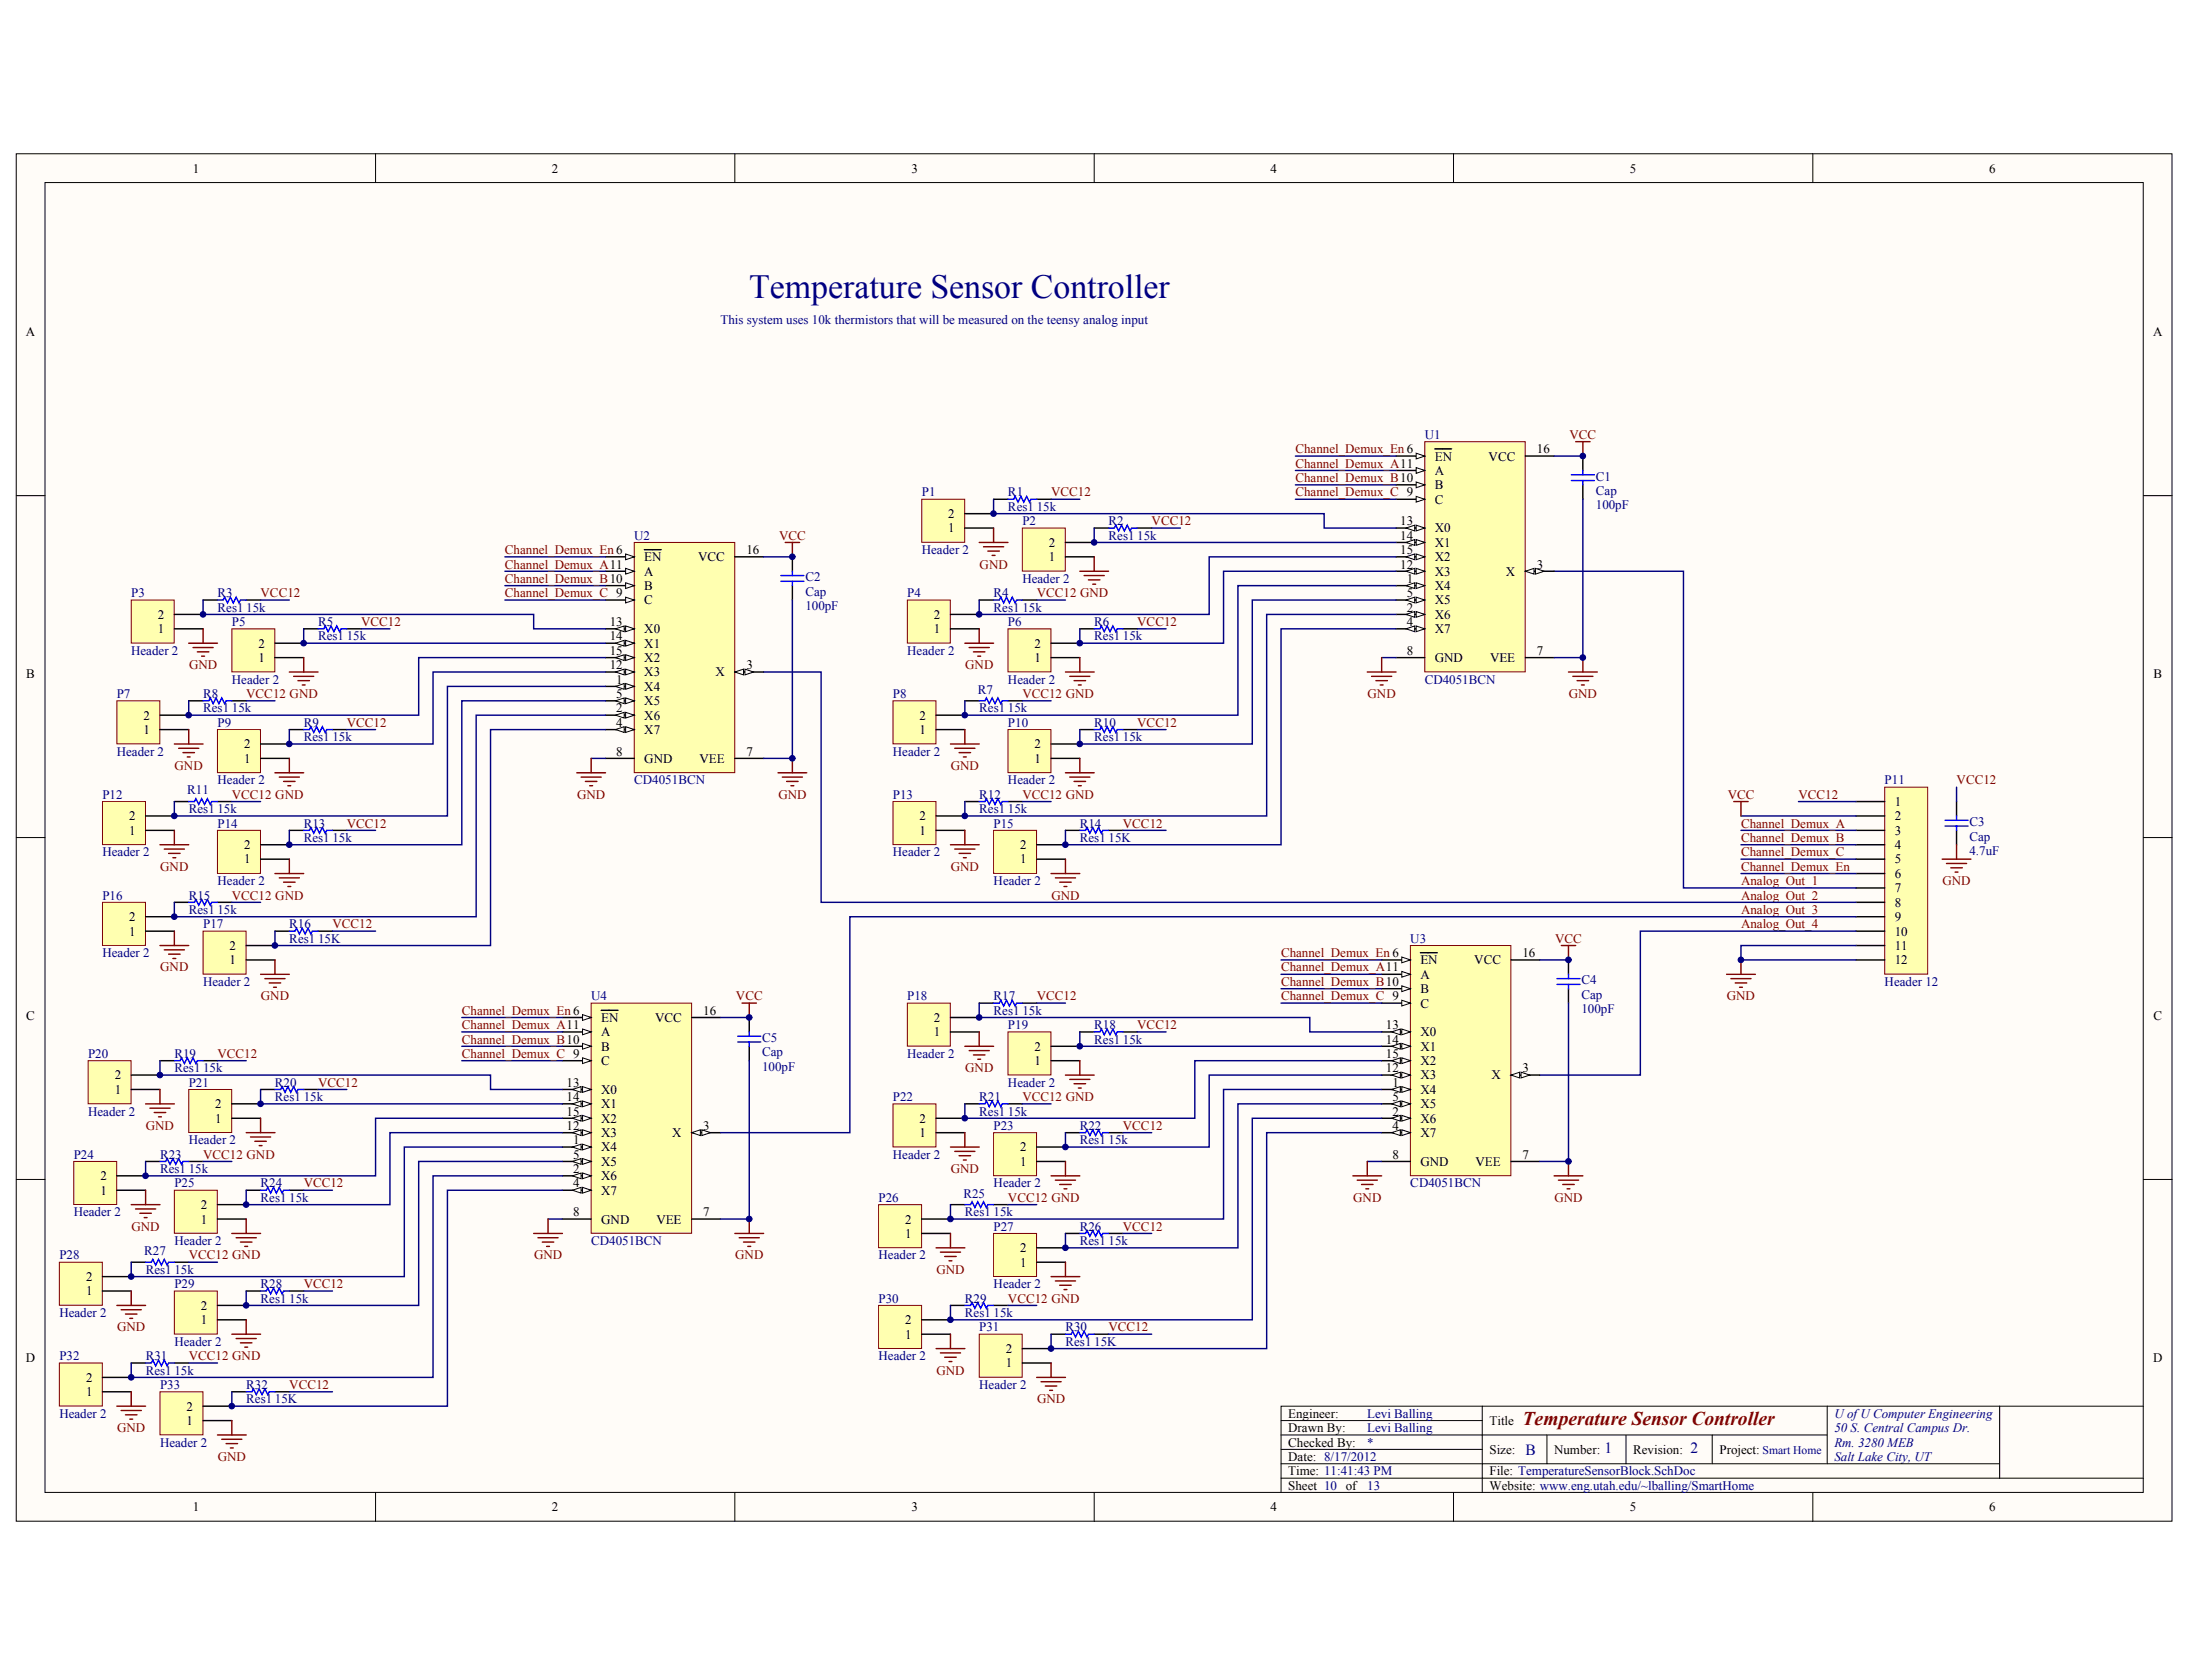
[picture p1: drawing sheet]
<svg xmlns="http://www.w3.org/2000/svg" width="271mm" height="207mm" viewBox="0 0 271 207" stroke-linecap="round" stroke-linejoin="round" font-family="sans-serif">
<defs><g id="words">
<text font-size="4.2" fill="#000080" x="92.4" y="36.7">Temperature Sensor Controller</text>
<text font-size="2.4" fill="#800000" x="187.8" y="175.7">Temperature Sensor Controller</text>
<g font-size="1.9" fill="#000080">
<text x="188.1" y="179.4">B</text>
<text x="197.9" y="179.2">1</text>
<text x="208.5" y="179.2">2</text>
</g>
<g font-size="1.6">
<text x="23.8" y="21.3">1</text>
<text x="68.1" y="21.3">2</text>
<text x="112.4" y="21.3">3</text>
<text x="156.7" y="21.3">4</text>
<text x="201" y="21.3">5</text>
<text x="245.3" y="21.3">6</text>
<text x="3.2" y="41.5">A</text>
<text x="265.5" y="41.5">A</text>
<text x="176.9" y="56.8">EN</text>
<text x="176.9" y="58.6">A</text>
<text x="183.6" y="56.8">VCC</text>
<text x="189.5" y="55.9">16</text>
<text x="116.9" y="65.7">1</text>
<text x="116.9" y="63.9">2</text>
<text x="172.7" y="64.8">13</text>
<text x="176.9" y="65.7">X0</text>
<text x="176.9" y="62.1">C</text>
<text x="176.9" y="60.3">B</text>
<text x="79.5" y="69.2">EN</text>
<text x="79.5" y="71">A</text>
<text x="86.1" y="69.2">VCC</text>
<text x="92" y="68.3">16</text>
<text x="129.3" y="69.2">1</text>
<text x="129.3" y="67.4">2</text>
<text x="172.7" y="70.1">12</text>
<text x="172.7" y="68.3">15</text>
<text x="172.7" y="66.6">14</text>
<text x="173.5" y="71.9">1</text>
<text x="176.9" y="71">X3</text>
<text x="176.9" y="69.2">X2</text>
<text x="176.9" y="67.4">X1</text>
<text x="185.7" y="71">X</text>
<text x="189.5" y="70.1">3</text>
<text x="19.5" y="76.3">2</text>
<text x="75.2" y="77.2">13</text>
<text x="79.5" y="74.5">C</text>
<text x="79.5" y="72.8">B</text>
<text x="115.2" y="76.3">2</text>
<text x="173.5" y="75.4">2</text>
<text x="173.5" y="77.2">4</text>
<text x="173.5" y="73.7">5</text>
<text x="176.9" y="76.3">X6</text>
<text x="176.9" y="72.8">X4</text>
<text x="176.9" y="74.5">X5</text>
<text x="3.2" y="83.6">B</text>
<text x="19.5" y="78.1">1</text>
<text x="31.9" y="81.6">1</text>
<text x="31.9" y="79.9">2</text>
<text x="75.2" y="82.5">12</text>
<text x="75.2" y="80.8">15</text>
<text x="75.2" y="79">14</text>
<text x="79.5" y="78.1">X0</text>
<text x="79.5" y="83.4">X3</text>
<text x="79.5" y="81.6">X2</text>
<text x="79.5" y="79.9">X1</text>
<text x="88.2" y="83.4">X</text>
<text x="92" y="82.5">3</text>
<text x="115.2" y="78.1">1</text>
<text x="127.6" y="81.6">1</text>
<text x="127.6" y="79.9">2</text>
<text x="173.5" y="80.8">8</text>
<text x="176.9" y="78.1">X7</text>
<text x="176.9" y="81.6">GND</text>
<text x="183.7" y="81.6">VEE</text>
<text x="189.5" y="80.8">7</text>
<text x="265.6" y="83.6">B</text>
<text x="17.7" y="88.7">2</text>
<text x="76" y="87.9">2</text>
<text x="76" y="84.3">1</text>
<text x="76" y="89.6">4</text>
<text x="76" y="86.1">5</text>
<text x="79.5" y="88.7">X6</text>
<text x="79.5" y="85.2">X4</text>
<text x="79.5" y="87">X5</text>
<text x="113.4" y="88.7">2</text>
<text x="17.7" y="90.5">1</text>
<text x="30.1" y="94.1">1</text>
<text x="30.1" y="92.3">2</text>
<text x="76" y="93.2">8</text>
<text x="79.5" y="90.5">X7</text>
<text x="79.5" y="94.1">GND</text>
<text x="86.3" y="94.1">VEE</text>
<text x="92" y="93.2">7</text>
<text x="113.4" y="90.5">1</text>
<text x="127.6" y="94.1">1</text>
<text x="127.6" y="92.3">2</text>
<text x="15.9" y="101.2">2</text>
<text x="113.4" y="101.2">2</text>
<text x="233.7" y="99.4">1</text>
<text x="233.7" y="101.2">2</text>
<text x="15.9" y="103">1</text>
<text x="30.1" y="106.5">1</text>
<text x="30.1" y="104.7">2</text>
<text x="113.4" y="103">1</text>
<text x="125.8" y="106.5">1</text>
<text x="125.8" y="104.7">2</text>
<text x="233.7" y="103">3</text>
<text x="233.7" y="104.7">4</text>
<text x="233.7" y="106.5">5</text>
<text x="15.9" y="113.6">2</text>
<text x="233.7" y="108.3">6</text>
<text x="233.7" y="110.1">7</text>
<text x="233.7" y="111.8">8</text>
<text x="233.7" y="113.6">9</text>
<text x="15.9" y="115.4">1</text>
<text x="28.3" y="118.9">1</text>
<text x="28.3" y="117.2">2</text>
<text x="175.2" y="118.9">EN</text>
<text x="181.8" y="118.9">VCC</text>
<text x="187.8" y="118">16</text>
<text x="233.7" y="115.4">10</text>
<text x="233.7" y="117.2">11</text>
<text x="233.7" y="118.9">12</text>
<text x="3.2" y="125.8">C</text>
<text x="86.7" y="125.1">16</text>
<text x="175.2" y="124.3">C</text>
<text x="175.2" y="122.5">B</text>
<text x="175.2" y="120.7">A</text>
<text x="265.6" y="125.8">C</text>
<text x="74.1" y="126">EN</text>
<text x="74.1" y="131.4">C</text>
<text x="74.1" y="129.6">B</text>
<text x="74.1" y="127.8">A</text>
<text x="80.8" y="126">VCC</text>
<text x="115.2" y="127.8">1</text>
<text x="115.2" y="126">2</text>
<text x="127.6" y="131.4">1</text>
<text x="127.6" y="129.6">2</text>
<text x="170.9" y="126.9">13</text>
<text x="170.9" y="130.5">15</text>
<text x="170.9" y="128.7">14</text>
<text x="175.2" y="127.8">X0</text>
<text x="175.2" y="131.4">X2</text>
<text x="175.2" y="129.6">X1</text>
<text x="14.1" y="134.9">1</text>
<text x="14.1" y="133.1">2</text>
<text x="26.5" y="136.7">2</text>
<text x="69.9" y="134">13</text>
<text x="69.9" y="137.6">15</text>
<text x="69.9" y="135.8">14</text>
<text x="74.1" y="134.9">X0</text>
<text x="74.1" y="136.7">X1</text>
<text x="170.9" y="132.2">12</text>
<text x="171.7" y="137.6">2</text>
<text x="171.7" y="134">1</text>
<text x="171.7" y="135.8">5</text>
<text x="175.2" y="134.9">X4</text>
<text x="175.2" y="136.7">X5</text>
<text x="175.2" y="133.1">X3</text>
<text x="183.9" y="133.1">X</text>
<text x="187.8" y="132.2">3</text>
<text x="26.5" y="138.5">1</text>
<text x="69.9" y="139.4">12</text>
<text x="70.7" y="141.1">1</text>
<text x="70.7" y="142.9">5</text>
<text x="74.1" y="142">X4</text>
<text x="74.1" y="143.8">X5</text>
<text x="74.1" y="140.2">X3</text>
<text x="74.1" y="138.5">X2</text>
<text x="82.9" y="140.2">X</text>
<text x="86.7" y="139.4">3</text>
<text x="113.4" y="140.2">1</text>
<text x="113.4" y="138.5">2</text>
<text x="125.8" y="143.8">1</text>
<text x="125.8" y="142">2</text>
<text x="171.7" y="139.4">4</text>
<text x="171.7" y="142.9">8</text>
<text x="175.2" y="138.5">X6</text>
<text x="175.2" y="140.2">X7</text>
<text x="175.2" y="143.8">GND</text>
<text x="182" y="143.8">VEE</text>
<text x="187.8" y="142.9">7</text>
<text x="12.4" y="147.3">1</text>
<text x="12.4" y="145.6">2</text>
<text x="24.8" y="149.1">2</text>
<text x="70.7" y="144.7">2</text>
<text x="70.7" y="146.5">4</text>
<text x="70.7" y="150">8</text>
<text x="74.1" y="145.6">X6</text>
<text x="74.1" y="147.3">X7</text>
<text x="86.7" y="150">7</text>
<text x="24.8" y="150.9">1</text>
<text x="74.1" y="150.9">GND</text>
<text x="81" y="150.9">VEE</text>
<text x="111.6" y="152.7">1</text>
<text x="111.6" y="150.9">2</text>
<text x="125.8" y="154.4">2</text>
<text x="10.6" y="159.8">1</text>
<text x="10.6" y="158">2</text>
<text x="24.8" y="161.5">2</text>
<text x="125.8" y="156.2">1</text>
<text x="3.2" y="168">D</text>
<text x="24.8" y="163.3">1</text>
<text x="111.6" y="165.1">1</text>
<text x="111.6" y="163.3">2</text>
<text x="124" y="166.9">2</text>
<text x="265.5" y="168">D</text>
<text x="10.6" y="172.2">1</text>
<text x="10.6" y="170.4">2</text>
<text x="23" y="174">2</text>
<text x="124" y="168.6">1</text>
<text x="23" y="175.7">1</text>
<text x="158.9" y="174.9">Engineer:</text>
<text x="158.9" y="176.6">Drawn By:</text>
<text x="158.9" y="178.4">Checked By:</text>
<text x="183.7" y="175.7">Title</text>
<text x="183.7" y="179.3">Size:</text>
<text x="191.7" y="179.3">Number:</text>
<text x="201.4" y="179.3">Revision:</text>
<text x="212" y="179.3">Project: Smart Home</text>
<text x="158.9" y="180.2">Date: 8/17/2012</text>
<text x="158.9" y="183.7">Sheet 10 of</text>
<text x="158.9" y="182">Time: 11:41:43 PM</text>
<text x="183.7" y="182">File: TemperatureSensorBlock.SchDoc</text>
<text x="183.7" y="183.7">Website: www.eng.utah.edu/~lballing/SmartHome</text>
<text x="23.8" y="186.4">1</text>
<text x="68.1" y="186.4">2</text>
<text x="112.4" y="186.4">3</text>
<text x="156.7" y="186.4">4</text>
<text x="201" y="186.4">5</text>
<text x="245.3" y="186.4">6</text>
</g>
<g font-size="1.6" fill="#000080">
<text x="88.9" y="39.9">This system uses 10k thermistors that will be measured on the teensy analog input</text>
<text x="175.7" y="54.1">U1</text>
<text x="196.8" y="59.3">C1</text>
<text x="113.7" y="61.2">P1</text>
<text x="124.3" y="61.2">R1</text>
<text x="124.3" y="63">Res1</text>
<text x="126.1" y="64.8">P2</text>
<text x="127.8" y="63">15k</text>
<text x="136.7" y="64.8">R2</text>
<text x="196.8" y="62.8">100pF</text>
<text x="196.8" y="61.1">Cap</text>
<text x="78.2" y="66.6">U2</text>
<text x="99.3" y="71.7">C2</text>
<text x="113.7" y="68.3">Header 2</text>
<text x="126.1" y="71.9">Header 2</text>
<text x="136.7" y="66.6">Res1</text>
<text x="140.2" y="66.6">15k</text>
<text x="16.2" y="73.7">P3</text>
<text x="26.8" y="73.7">R3</text>
<text x="26.8" y="75.4">Res1</text>
<text x="28.6" y="77.2">P5</text>
<text x="30.4" y="75.4">15k</text>
<text x="39.2" y="77.2">R5</text>
<text x="99.3" y="75.3">100pF</text>
<text x="99.3" y="73.5">Cap</text>
<text x="111.9" y="73.7">P4</text>
<text x="122.5" y="73.7">R4</text>
<text x="122.5" y="75.4">Res1</text>
<text x="124.3" y="77.2">P6</text>
<text x="126.1" y="75.4">15k</text>
<text x="134.9" y="77.2">R6</text>
<text x="16.2" y="80.8">Header 2</text>
<text x="39.2" y="79">Res1</text>
<text x="42.8" y="79">15k</text>
<text x="111.9" y="80.8">Header 2</text>
<text x="134.9" y="79">Res1</text>
<text x="138.5" y="79">15k</text>
<text x="14.4" y="86.1">P7</text>
<text x="25.1" y="86.1">R8</text>
<text x="25.1" y="87.9">Res1</text>
<text x="26.8" y="89.6">P9</text>
<text x="28.6" y="84.3">Header 2</text>
<text x="28.6" y="87.9">15k</text>
<text x="37.4" y="89.6">R9</text>
<text x="110.1" y="86.1">P8</text>
<text x="120.6" y="85.5">R7</text>
<text x="120.8" y="87.9">Res1</text>
<text x="124.3" y="84.3">Header 2</text>
<text x="124.3" y="87.9">15k</text>
<text x="124.3" y="89.6">P10</text>
<text x="134.9" y="89.6">R10</text>
<text x="175.7" y="84.3">CD4051BCN</text>
<text x="14.4" y="93.2">Header 2</text>
<text x="37.4" y="91.4">Res1</text>
<text x="41" y="91.4">15k</text>
<text x="110.1" y="93.2">Header 2</text>
<text x="134.9" y="91.4">Res1</text>
<text x="138.5" y="91.4">15k</text>
<text x="12.6" y="98.5">P12</text>
<text x="23.1" y="98">R11</text>
<text x="23.3" y="100.3">Res1</text>
<text x="26.8" y="96.7">Header 2</text>
<text x="26.8" y="100.3">15k</text>
<text x="78.2" y="96.7">CD4051BCN</text>
<text x="110.1" y="98.5">P13</text>
<text x="120.8" y="98.5">R12</text>
<text x="120.8" y="100.3">Res1</text>
<text x="124.3" y="96.7">Header 2</text>
<text x="124.3" y="100.3">15k</text>
<text x="232.4" y="96.7">P11</text>
<text x="242.9" y="101.9">C3</text>
<text x="12.6" y="105.6">Header 2</text>
<text x="26.8" y="102.1">P14</text>
<text x="37.4" y="102.1">R13</text>
<text x="37.4" y="103.8">Res1</text>
<text x="41" y="103.8">15k</text>
<text x="110.1" y="105.6">Header 2</text>
<text x="122.5" y="102.1">P15</text>
<text x="133.2" y="102.1">R14</text>
<text x="133.2" y="103.8">Res1</text>
<text x="136.7" y="103.8">15K</text>
<text x="242.9" y="105.4">4.7uF</text>
<text x="242.9" y="103.7">Cap</text>
<text x="12.6" y="110.9">P16</text>
<text x="23.3" y="110.9">R15</text>
<text x="23.3" y="112.7">Res1</text>
<text x="26.8" y="109.2">Header 2</text>
<text x="26.8" y="112.7">15k</text>
<text x="122.5" y="109.2">Header 2</text>
<text x="12.6" y="118">Header 2</text>
<text x="25.1" y="114.5">P17</text>
<text x="35.7" y="114.5">R16</text>
<text x="35.7" y="116.3">Res1</text>
<text x="39.2" y="116.3">15K</text>
<text x="173.9" y="116.3">U3</text>
<text x="25.1" y="121.6">Header 2</text>
<text x="72.9" y="123.4">U4</text>
<text x="111.9" y="123.4">P18</text>
<text x="122.5" y="123.4">R17</text>
<text x="122.5" y="125.1">Res1</text>
<text x="126.1" y="125.1">15k</text>
<text x="195" y="125">100pF</text>
<text x="195" y="121.4">C4</text>
<text x="195" y="123.2">Cap</text>
<text x="232.4" y="121.6">Header 12</text>
<text x="10.9" y="130.5">P20</text>
<text x="21.5" y="130.5">R19</text>
<text x="94" y="128.5">C5</text>
<text x="94" y="130.3">Cap</text>
<text x="111.9" y="130.5">Header 2</text>
<text x="124.3" y="126.9">P19</text>
<text x="134.9" y="126.9">R18</text>
<text x="134.9" y="128.7">Res1</text>
<text x="138.5" y="128.7">15k</text>
<text x="10.9" y="137.6">Header 2</text>
<text x="21.5" y="132.2">Res1</text>
<text x="23.3" y="134">P21</text>
<text x="25.1" y="132.2">15k</text>
<text x="33.9" y="134">R20</text>
<text x="33.9" y="135.8">Res1</text>
<text x="37.4" y="135.8">15k</text>
<text x="94" y="132.1">100pF</text>
<text x="110.1" y="135.8">P22</text>
<text x="120.8" y="135.8">R21</text>
<text x="120.8" y="137.6">Res1</text>
<text x="124.3" y="134">Header 2</text>
<text x="124.3" y="137.6">15k</text>
<text x="9.1" y="142.9">P24</text>
<text x="19.7" y="142.9">R23</text>
<text x="23.3" y="141.1">Header 2</text>
<text x="110.1" y="142.9">Header 2</text>
<text x="122.5" y="139.4">P23</text>
<text x="133.2" y="139.4">R22</text>
<text x="133.2" y="141.1">Res1</text>
<text x="136.7" y="141.1">15k</text>
<text x="9.1" y="150">Header 2</text>
<text x="19.7" y="144.7">Res1</text>
<text x="21.5" y="146.5">P25</text>
<text x="23.3" y="144.7">15k</text>
<text x="32.1" y="146.5">R24</text>
<text x="32.1" y="148.2">Res1</text>
<text x="35.7" y="148.2">15k</text>
<text x="108.3" y="148.2">P26</text>
<text x="118.8" y="147.7">R25</text>
<text x="119" y="150">Res1</text>
<text x="122.5" y="146.5">Header 2</text>
<text x="122.5" y="150">15k</text>
<text x="173.9" y="146.5">CD4051BCN</text>
<text x="7.3" y="155.3">P28</text>
<text x="17.8" y="154.8">R27</text>
<text x="21.5" y="153.6">Header 2</text>
<text x="72.9" y="153.6">CD4051BCN</text>
<text x="108.3" y="155.3">Header 2</text>
<text x="122.5" y="151.8">P27</text>
<text x="133.2" y="151.8">R26</text>
<text x="133.2" y="153.6">Res1</text>
<text x="136.7" y="153.6">15k</text>
<text x="18" y="157.1">Res1</text>
<text x="21.5" y="157.1">15k</text>
<text x="21.5" y="158.9">P29</text>
<text x="32.1" y="158.9">R28</text>
<text x="32.1" y="160.7">Res1</text>
<text x="35.7" y="160.7">15k</text>
<text x="108.3" y="160.7">P30</text>
<text x="119" y="160.7">R29</text>
<text x="122.5" y="158.9">Header 2</text>
<text x="7.3" y="162.4">Header 2</text>
<text x="7.3" y="167.8">P32</text>
<text x="18" y="167.8">R31</text>
<text x="21.5" y="166">Header 2</text>
<text x="108.3" y="167.8">Header 2</text>
<text x="119" y="162.4">Res1</text>
<text x="120.8" y="164.2">P31</text>
<text x="122.5" y="162.4">15k</text>
<text x="131.4" y="164.2">R30</text>
<text x="131.4" y="166">Res1</text>
<text x="134.9" y="166">15K</text>
<text x="18" y="169.5">Res1</text>
<text x="19.7" y="171.3">P33</text>
<text x="21.5" y="169.5">15k</text>
<text x="30.4" y="171.3">R32</text>
<text x="30.4" y="173.1">Res1</text>
<text x="33.9" y="173.1">15K</text>
<text x="120.8" y="171.3">Header 2</text>
<text x="7.3" y="174.9">Header 2</text>
<text x="19.7" y="178.4">Header 2</text>
<text x="168.6" y="176.6">Levi Balling</text>
<text x="168.6" y="174.9">Levi Balling</text>
<text x="168.6" y="178.4">*</text>
<text x="226.2" y="174.9">U of U Computer Engineering</text>
<text x="226.2" y="176.6">50 S. Central Campus Dr.</text>
<text x="226.2" y="178.4">Rm. 3280 MEB</text>
<text x="168.6" y="183.7">13</text>
<text x="226.2" y="180.2">Salt Lake City, UT</text>
</g>
<g font-size="1.6" fill="#800000">
<text x="159.8" y="55.9">Channel_Demux_En 6</text>
<text x="159.8" y="57.7">Channel_Demux_A11</text>
<text x="159.8" y="59.5">Channel_Demux_B10</text>
<text x="193.6" y="54.1">VCC</text>
<text x="129.6" y="61.2">VCC12</text>
<text x="142" y="64.8">VCC12</text>
<text x="159.8" y="61.2">Channel_Demux_C 9</text>
<text x="62.3" y="68.3">Channel_Demux_En 6</text>
<text x="62.3" y="70.1">Channel_Demux_A11</text>
<text x="62.3" y="71.9">Channel_Demux_B10</text>
<text x="96.1" y="66.6">VCC</text>
<text x="120.8" y="70.1">GND</text>
<text x="32.1" y="73.7">VCC12</text>
<text x="44.5" y="77.2">VCC12</text>
<text x="62.3" y="73.7">Channel_Demux_C 9</text>
<text x="127.8" y="73.7">VCC12 GND</text>
<text x="140.2" y="77.2">VCC12</text>
<text x="23.3" y="82.5">GND</text>
<text x="119" y="82.5">GND</text>
<text x="30.4" y="86.1">VCC12 GND</text>
<text x="42.8" y="89.6">VCC12</text>
<text x="126.1" y="86.1">VCC12 GND</text>
<text x="140.2" y="89.6">VCC12</text>
<text x="168.6" y="86.1">GND</text>
<text x="193.5" y="86.1">GND</text>
<text x="21.5" y="95">GND</text>
<text x="117.2" y="95">GND</text>
<text x="28.6" y="98.5">VCC12 GND</text>
<text x="71.2" y="98.5">GND</text>
<text x="96" y="98.5">GND</text>
<text x="126.1" y="98.5">VCC12 GND</text>
<text x="213.1" y="98.5">VCC</text>
<text x="221.8" y="98.5">VCC12</text>
<text x="241.3" y="96.7">VCC12</text>
<text x="19.8" y="107.4">GND</text>
<text x="42.8" y="102.1">VCC12</text>
<text x="117.2" y="107.4">GND</text>
<text x="138.5" y="102.1">VCC12</text>
<text x="214.7" y="102.1">Channel_Demux_A</text>
<text x="214.7" y="103.8">Channel_Demux_B</text>
<text x="214.7" y="105.6">Channel_Demux_C</text>
<text x="214.7" y="107.4">Channel_Demux_En</text>
<text x="28.6" y="110.9">VCC12 GND</text>
<text x="129.7" y="110.9">GND</text>
<text x="214.7" y="109.2">Analog_Out_1</text>
<text x="214.7" y="110.9">Analog_Out_2</text>
<text x="214.7" y="112.7">Analog_Out_3</text>
<text x="239.5" y="109.2">GND</text>
<text x="19.8" y="119.8">GND</text>
<text x="41" y="114.5">VCC12</text>
<text x="158" y="118">Channel_Demux_En 6</text>
<text x="158" y="119.8">Channel_Demux_A11</text>
<text x="191.8" y="116.3">VCC</text>
<text x="214.7" y="114.5">Analog_Out_4</text>
<text x="32.2" y="123.4">GND</text>
<text x="57" y="125.1">Channel_Demux_En 6</text>
<text x="90.8" y="123.4">VCC</text>
<text x="127.8" y="123.4">VCC12</text>
<text x="158" y="121.6">Channel_Demux_B10</text>
<text x="158" y="123.4">Channel_Demux_C 9</text>
<text x="213" y="123.4">GND</text>
<text x="26.8" y="130.5">VCC12</text>
<text x="57" y="126.9">Channel_Demux_A11</text>
<text x="57" y="128.7">Channel_Demux_B10</text>
<text x="57" y="130.5">Channel_Demux_C 9</text>
<text x="140.2" y="126.9">VCC12</text>
<text x="39.2" y="134">VCC12</text>
<text x="119" y="132.2">GND</text>
<text x="126.1" y="135.8">VCC12 GND</text>
<text x="18" y="139.4">GND</text>
<text x="25.1" y="142.9">VCC12 GND</text>
<text x="138.5" y="139.4">VCC12</text>
<text x="37.4" y="146.5">VCC12</text>
<text x="117.2" y="144.7">GND</text>
<text x="124.3" y="148.2">VCC12 GND</text>
<text x="166.9" y="148.2">GND</text>
<text x="191.7" y="148.2">GND</text>
<text x="16.2" y="151.8">GND</text>
<text x="23.3" y="155.3">VCC12 GND</text>
<text x="65.9" y="155.3">GND</text>
<text x="90.7" y="155.3">GND</text>
<text x="138.5" y="151.8">VCC12</text>
<text x="37.4" y="158.9">VCC12</text>
<text x="115.5" y="157.1">GND</text>
<text x="124.3" y="160.7">VCC12 GND</text>
<text x="14.4" y="164.2">GND</text>
<text x="23.3" y="167.8">VCC12 GND</text>
<text x="136.7" y="164.2">VCC12</text>
<text x="35.7" y="171.3">VCC12</text>
<text x="115.5" y="169.5">GND</text>
<text x="127.9" y="173.1">GND</text>
<text x="14.4" y="176.6">GND</text>
<text x="26.9" y="180.2">GND</text>
</g>
</g></defs>
<g fill="#fffcf8" stroke="#000" stroke-width=".12">
<path d="M2 19h265.9v168.6h-265.9z"/>
<path d="M5.5 22.5h258.8v161.6h-258.8z"/>
</g>
<g fill="none" stroke="#000" stroke-width=".12">
<path d="M46.3 19v3.5M90.6 19v3.5M134.9 19v3.5M179.2 19v3.5M223.6 19v3.5M2 61.1h3.5M264.3 61.1h3.6M2 103.3h3.5M264.3 103.3h3.6M2 145.5h3.5M264.3 145.5h3.6M158 177h67.3"/>
<path d="M158 175.2h24.8M158 178.8h24.8M182.8 173.4h-24.8v10.7M190.8 177v3.5M200.5 177v3.5M211.2 177v3.5M225.3 173.4v7.1M246.6 173.4h-63.8v10.7M264.3 173.4h-17.7v8.9M46.3 184.1v3.5M90.6 184.1v3.5M134.9 184.1v3.5"/>
<path d="M158 182.3h106.3M158 180.5h88.6M179.2 184.1v3.5M223.6 184.1v3.5"/>
</g>
<path d="M232.4 97.1h5.3v23.1h-5.3z" fill="#ffffb0" stroke="#800000" stroke-width=".12"/>
<g fill="none" stroke="#000" stroke-width=".18">
<path d="M228.9 98.9h3.5M241.3 98.9v1.7M228.9 100.6h3.5M228.9 102.4h3.5M228.9 104.2h3.5M228.9 106h3.5M228.9 107.7h3.5M228.9 109.5h3.5M228.9 111.3h3.5M228.9 113.1h3.5M228.9 114.8h3.5M228.9 116.6h3.5"/>
<path d="M228.9 118.4h3.5M241.3 102.4v1.8"/>
</g>
<path d="M221.8 98.9h7.1M241.3 97.1v1.8M214.7 100.6h14.2M214.7 102.4h14.2M214.7 104.2h14.2M214.7 106h14.2M214.7 107.7h14.2" fill="none" stroke="#000080" stroke-width=".18"/>
<path d="M213.8 98.9h1.8M214.7 98.9v1.7M214.7 118.4v1.8M239.5 106h3.6M240 106.5h2.5M240.6 107h1.4M241.1 107.6h.4M241.3 104.2v1.8M212.9 120.2h3.6M213.5 120.7h2.4M214 121.2h1.4M214.5 121.8h.4" fill="none" stroke="#800000" stroke-width=".18"/>
<path d="M239.9 101.2h2.8M239.9 101.9h2.8M241.3 100.6v.6M241.3 101.9v.5" fill="none" stroke="#00f" stroke-width=".18"/>
<path d="M72.9 123.7h12.4v28.4h-12.4z" fill="#ffffb0" stroke="#800000" stroke-width=".12"/>
<path d="M69.4 145h3.5" fill="none" stroke="#000" stroke-width=".18"/>
<g fill="#fffcf8" stroke="#000" stroke-width=".12">
<path d="M71.8 144.7l1.1 .3-1.1 .4z"/>
<path d="M70.6 145l1.1-.3v.7z"/>
</g>
<path d="M69.4 141.5h3.5" fill="none" stroke="#000" stroke-width=".18"/>
<g fill="#fffcf8" stroke="#000" stroke-width=".12">
<path d="M71.8 141.1l1.1 .4-1.1 .3z"/>
<path d="M70.6 141.5l1.1-.4v.7z"/>
</g>
<path d="M85.3 139.7h3.6" fill="none" stroke="#000" stroke-width=".18"/>
<g fill="#fffcf8" stroke="#000" stroke-width=".12">
<path d="M85.3 139.7l1.1-.4v.8z"/>
<path d="M86.5 139.3l1.1 .4-1.1 .4z"/>
</g>
<path d="M69.4 146.8h3.5" fill="none" stroke="#000" stroke-width=".18"/>
<g fill="#fffcf8" stroke="#000" stroke-width=".12">
<path d="M71.8 146.4l1.1 .4-1.1 .4z"/>
<path d="M70.6 146.8l1.1-.4v.8z"/>
</g>
<path d="M85.3 125.5h3.6M69.4 143.2h3.5" fill="none" stroke="#000" stroke-width=".18"/>
<g fill="#fffcf8" stroke="#000" stroke-width=".12">
<path d="M71.8 142.9l1.1 .3-1.1 .4z"/>
<path d="M70.6 143.2l1.1-.3v.7z"/>
</g>
<path d="M69.4 125.5h3.5" fill="none" stroke="#000" stroke-width=".18"/>
<path d="M71.8 125.1l1.1 .4-1.1 .3z" fill="#fffcf8" stroke="#000" stroke-width=".12"/>
<path d="M69.4 134.4h3.5M74.1 124.6h2.1" fill="none" stroke="#000" stroke-width=".18"/>
<g fill="#fffcf8" stroke="#000" stroke-width=".12">
<path d="M71.8 134l1.1 .4-1.1 .3z"/>
<path d="M70.6 134.4l1.1-.4v.7z"/>
</g>
<path d="M69.4 139.7h3.5M69.4 150.4h3.5M85.3 150.4h3.6" fill="none" stroke="#000" stroke-width=".18"/>
<g fill="#fffcf8" stroke="#000" stroke-width=".12">
<path d="M71.8 139.3l1.1 .4-1.1 .4z"/>
<path d="M70.6 139.7l1.1-.4v.8z"/>
</g>
<path d="M69.4 130.8h3.5" fill="none" stroke="#000" stroke-width=".18"/>
<path d="M71.8 130.5l1.1 .3-1.1 .4z" fill="#fffcf8" stroke="#000" stroke-width=".12"/>
<path d="M69.4 129h3.5" fill="none" stroke="#000" stroke-width=".18"/>
<path d="M71.8 128.7l1.1 .3-1.1 .4z" fill="#fffcf8" stroke="#000" stroke-width=".12"/>
<path d="M69.4 127.3h3.5" fill="none" stroke="#000" stroke-width=".18"/>
<path d="M71.8 126.9l1.1 .4-1.1 .3z" fill="#fffcf8" stroke="#000" stroke-width=".12"/>
<path d="M69.4 137.9h3.5" fill="none" stroke="#000" stroke-width=".18"/>
<g fill="#fffcf8" stroke="#000" stroke-width=".12">
<path d="M71.8 137.6l1.1 .3-1.1 .4z"/>
<path d="M70.6 137.9l1.1-.3v.7z"/>
</g>
<path d="M69.4 136.1h3.5" fill="none" stroke="#000" stroke-width=".18"/>
<g fill="#fffcf8" stroke="#000" stroke-width=".12">
<path d="M71.8 135.8l1.1 .3-1.1 .4z"/>
<path d="M70.6 136.1l1.1-.3v.7z"/>
</g>
<path d="M56.9 125.5h12.5M56.9 130.8h12.5M56.9 129h12.5M56.9 127.3h12.5M88.9 125.5h3.5M67.6 150.4h1.8" fill="none" stroke="#000080" stroke-width=".18"/>
<path d="M91.5 123.7h1.8M92.4 123.7v1.8M65.8 152.1h3.6M66.3 152.7h2.5M66.9 153.2h1.4M67.4 153.7h.4M67.6 150.4v1.7M90.6 152.1h3.6M91.2 152.7h2.4M91.7 153.2h1.4M92.2 153.7h.4M92.4 150.4v1.7" fill="none" stroke="#800000" stroke-width=".18"/>
<path d="M92.4 125.5v1.8M92.4 129v1.8" fill="none" stroke="#000" stroke-width=".18"/>
<path d="M91 127.8h2.8M91 128.5h2.8M92.4 127.3v.5M92.4 128.5v.5" fill="none" stroke="#00f" stroke-width=".18"/>
<path d="M10.9 130.8h5.3v5.3h-5.3z" fill="#ffffb0" stroke="#800000" stroke-width=".12"/>
<path d="M16.2 134.4h3.5M16.2 132.6h3.5M19.7 130.8h1.8M25 130.8h1.8" fill="none" stroke="#000" stroke-width=".18"/>
<path d="M21.5 130.8h.7l.2-.3 .3 .7 .4-.7 .3 .7 .4-.7 .4 .7 .1-.4h.7" fill="none" stroke="#00f" stroke-width=".18"/>
<path d="M18 136.1h3.5M18.5 136.7h2.5M19 137.2h1.4M19.6 137.7h.3M19.7 134.4v1.7" fill="none" stroke="#800000" stroke-width=".18"/>
<path d="M23.3 134.4h5.3v5.3h-5.3z" fill="#ffffb0" stroke="#800000" stroke-width=".12"/>
<path d="M28.6 137.9h3.5M28.6 136.1h3.5M32.1 134.4h1.8M37.5 134.4h1.7" fill="none" stroke="#000" stroke-width=".18"/>
<path d="M33.9 134.4h.7l.2-.4 .3 .7 .4-.7 .4 .7 .3-.7 .4 .7 .1-.3h.8" fill="none" stroke="#00f" stroke-width=".18"/>
<path d="M30.4 139.7h3.5M32.1 137.9v1.8M30.9 140.2h2.5M31.4 140.8h1.4M32 141.3h.3" fill="none" stroke="#800000" stroke-width=".18"/>
<path d="M9.1 143.2h5.3v5.4h-5.3z" fill="#ffffb0" stroke="#800000" stroke-width=".12"/>
<path d="M14.4 146.8h3.6M14.4 145h3.6M18 143.2h1.7M23.3 143.2h1.7" fill="none" stroke="#000" stroke-width=".18"/>
<path d="M19.7 143.2h.7l.2-.3 .4 .7 .3-.7 .4 .7 .3-.7 .4 .7 .2-.4h.7" fill="none" stroke="#00f" stroke-width=".18"/>
<path d="M25 143.2h3.6" fill="none" stroke="#000080" stroke-width=".18"/>
<path d="M16.2 148.6h3.5M16.7 149.1h2.5M17.2 149.6h1.5M17.8 150.2h.3M18 146.8v1.8" fill="none" stroke="#800000" stroke-width=".18"/>
<path d="M21.5 146.8h5.3v5.3h-5.3z" fill="#ffffb0" stroke="#800000" stroke-width=".12"/>
<path d="M26.8 150.4h3.6M26.8 148.6h3.6M30.4 146.8h1.7M35.7 146.8h1.8" fill="none" stroke="#000" stroke-width=".18"/>
<path d="M32.1 146.8h.7l.2-.4 .4 .8 .3-.8 .4 .8 .3-.8 .4 .8 .2-.4h.7" fill="none" stroke="#00f" stroke-width=".18"/>
<path d="M37.5 146.8h3.5" fill="none" stroke="#000080" stroke-width=".18"/>
<path d="M28.6 152.1h3.5M29.1 152.7h2.5M29.7 153.2h1.4M30.2 153.7h.3M30.4 150.4v1.7" fill="none" stroke="#800000" stroke-width=".18"/>
<path d="M7.3 155.7h5.3v5.3h-5.3z" fill="#ffffb0" stroke="#800000" stroke-width=".12"/>
<path d="M12.6 159.2h3.6M12.6 157.5h3.6M16.2 155.7h1.8M21.5 155.7h1.8" fill="none" stroke="#000" stroke-width=".18"/>
<path d="M18 155.7h.7l.1-.4 .4 .7 .4-.7 .3 .7 .4-.7 .3 .7 .2-.3h.7" fill="none" stroke="#00f" stroke-width=".18"/>
<path d="M23.3 155.7h3.5" fill="none" stroke="#000080" stroke-width=".18"/>
<path d="M16.2 159.2v1.8M14.4 161h3.6M14.9 161.5h2.5M15.5 162.1h1.4M16 162.6h.4" fill="none" stroke="#800000" stroke-width=".18"/>
<path d="M21.5 159.2h5.3v5.3h-5.3z" fill="#ffffb0" stroke="#800000" stroke-width=".12"/>
<path d="M30.4 159.2h1.7M35.7 159.2h1.8M26.8 162.8h3.6M26.8 161h3.6" fill="none" stroke="#000" stroke-width=".18"/>
<path d="M32.1 159.2h.7l.2-.3 .4 .7 .3-.7 .4 .7 .3-.7 .4 .7 .2-.4h.7" fill="none" stroke="#00f" stroke-width=".18"/>
<path d="M37.5 159.2h3.5" fill="none" stroke="#000080" stroke-width=".18"/>
<path d="M28.6 164.6h3.5M29.1 165.1h2.5M29.7 165.6h1.4M30.2 166.2h.3M30.4 162.8v1.8" fill="none" stroke="#800000" stroke-width=".18"/>
<path d="M7.3 168.1h5.3v5.3h-5.3z" fill="#ffffb0" stroke="#800000" stroke-width=".12"/>
<path d="M12.6 171.7h3.6M12.6 169.9h3.6M16.2 168.1h1.8M21.5 168.1h1.8" fill="none" stroke="#000" stroke-width=".18"/>
<path d="M18 168.1h.7l.1-.3 .4 .7 .4-.7 .3 .7 .4-.7 .3 .7 .2-.4h.7" fill="none" stroke="#00f" stroke-width=".18"/>
<path d="M23.3 168.1h3.5" fill="none" stroke="#000080" stroke-width=".18"/>
<path d="M14.4 173.4h3.6M14.9 174h2.5M15.5 174.5h1.4M16 175h.4M16.2 171.7v1.7" fill="none" stroke="#800000" stroke-width=".18"/>
<path d="M19.7 171.7h5.3v5.3h-5.3z" fill="#ffffb0" stroke="#800000" stroke-width=".12"/>
<path d="M25 175.2h3.6M25 173.4h3.6M28.6 171.7h1.8M33.9 171.7h1.8" fill="none" stroke="#000" stroke-width=".18"/>
<path d="M30.4 171.7h.7l.1-.4 .4 .7 .4-.7 .3 .7 .4-.7 .3 .7 .2-.3h.7" fill="none" stroke="#00f" stroke-width=".18"/>
<path d="M191.7 70.5h15.9v39h21.3M94.2 82.9h7.1v28.4h127.6M228.9 113.1h-124.1v26.6h-15.9M228.9 114.8h-26.6v17.8h-12.4M228.9 116.6h-14.2v1.8h14.2M19.7 130.8v1.8h40.8v1.8h8.9M26.8 130.8h3.6M32.1 134.4v1.7h37.3M39.2 134.4h3.6M69.4 137.9h-23.1v7.1h-28.3v-1.8M92.4 130.8v19.6h-3.5M35.7 171.7h5.3" fill="none" stroke="#000080" stroke-width=".18"/>
<path d="M26.8 177h3.6M27.3 177.5h2.5M27.9 178h1.4M28.4 178.6h.4M28.6 175.2v1.8" fill="none" stroke="#800000" stroke-width=".18"/>
<path d="M173.9 116.6h12.4v28.4h-12.4z" fill="#ffffb0" stroke="#800000" stroke-width=".12"/>
<path d="M170.4 137.9h3.5" fill="none" stroke="#000" stroke-width=".18"/>
<g fill="#fffcf8" stroke="#000" stroke-width=".12">
<path d="M172.9 137.6l1 .3-1 .4z"/>
<path d="M171.6 137.9l1.1-.3v.7z"/>
</g>
<path d="M170.4 134.4h3.5" fill="none" stroke="#000" stroke-width=".18"/>
<g fill="#fffcf8" stroke="#000" stroke-width=".12">
<path d="M172.9 134l1 .4-1 .3z"/>
<path d="M171.6 134.4l1.1-.4v.7z"/>
</g>
<path d="M186.3 132.6h3.6" fill="none" stroke="#000" stroke-width=".18"/>
<g fill="#fffcf8" stroke="#000" stroke-width=".12">
<path d="M186.3 132.6l1.1-.4v.8z"/>
<path d="M187.6 132.2l1 .4-1 .4z"/>
</g>
<path d="M170.4 139.7h3.5" fill="none" stroke="#000" stroke-width=".18"/>
<g fill="#fffcf8" stroke="#000" stroke-width=".12">
<path d="M172.9 139.3l1 .4-1 .4z"/>
<path d="M171.6 139.7l1.1-.4v.8z"/>
</g>
<path d="M186.3 118.4h3.6M170.4 136.1h3.5" fill="none" stroke="#000" stroke-width=".18"/>
<g fill="#fffcf8" stroke="#000" stroke-width=".12">
<path d="M172.9 135.8l1 .3-1 .4z"/>
<path d="M171.6 136.1l1.1-.3v.7z"/>
</g>
<path d="M170.4 118.4h3.5" fill="none" stroke="#000" stroke-width=".18"/>
<path d="M172.9 118l1 .4-1 .3z" fill="#fffcf8" stroke="#000" stroke-width=".12"/>
<path d="M175.2 117.5h2M170.4 127.3h3.5" fill="none" stroke="#000" stroke-width=".18"/>
<g fill="#fffcf8" stroke="#000" stroke-width=".12">
<path d="M172.9 126.9l1 .4-1 .3z"/>
<path d="M171.6 127.3l1.1-.4v.7z"/>
</g>
<path d="M170.4 132.6h3.5M170.4 143.2h3.5M186.3 143.2h3.6" fill="none" stroke="#000" stroke-width=".18"/>
<g fill="#fffcf8" stroke="#000" stroke-width=".12">
<path d="M172.9 132.2l1 .4-1 .4z"/>
<path d="M171.6 132.6l1.1-.4v.8z"/>
</g>
<path d="M170.4 123.7h3.5" fill="none" stroke="#000" stroke-width=".18"/>
<path d="M172.9 123.4l1 .3-1 .4z" fill="#fffcf8" stroke="#000" stroke-width=".12"/>
<path d="M170.4 121.9h3.5" fill="none" stroke="#000" stroke-width=".18"/>
<path d="M172.9 121.6l1 .3-1 .4z" fill="#fffcf8" stroke="#000" stroke-width=".12"/>
<path d="M170.4 120.2h3.5" fill="none" stroke="#000" stroke-width=".18"/>
<path d="M172.9 119.8l1 .4-1 .3z" fill="#fffcf8" stroke="#000" stroke-width=".12"/>
<path d="M170.4 130.8h3.5" fill="none" stroke="#000" stroke-width=".18"/>
<g fill="#fffcf8" stroke="#000" stroke-width=".12">
<path d="M172.9 130.5l1 .3-1 .4z"/>
<path d="M171.6 130.8l1.1-.3v.7z"/>
</g>
<path d="M170.4 129h3.5" fill="none" stroke="#000" stroke-width=".18"/>
<g fill="#fffcf8" stroke="#000" stroke-width=".12">
<path d="M172.9 128.7l1 .3-1 .4z"/>
<path d="M171.6 129l1.1-.3v.7z"/>
</g>
<path d="M158 118.4h12.4M189.9 118.4h3.5M158 123.7h12.4M158 121.9h12.4M158 120.2h12.4M168.6 143.2h1.8" fill="none" stroke="#000080" stroke-width=".18"/>
<path d="M192.5 116.6h1.8M193.4 116.6v1.8M166.8 145h3.6M167.4 145.6h2.5M167.9 146.1h1.4M168.4 146.6h.4M168.6 143.2v1.8M191.7 145h3.5M192.2 145.6h2.5M192.7 146.1h1.4M193.2 146.6h.4M193.4 143.2v1.8" fill="none" stroke="#800000" stroke-width=".18"/>
<path d="M193.4 118.4v1.8M193.4 121.9v1.8" fill="none" stroke="#000" stroke-width=".18"/>
<path d="M192 120.7h2.8M192 121.4h2.8M193.4 120.2v.5M193.4 121.4v.5" fill="none" stroke="#00f" stroke-width=".18"/>
<path d="M111.9 123.7h5.3v5.3h-5.3z" fill="#ffffb0" stroke="#800000" stroke-width=".12"/>
<path d="M117.2 127.3h3.6M117.2 125.5h3.6M120.8 123.7h1.7M126.1 123.7h1.7" fill="none" stroke="#000" stroke-width=".18"/>
<path d="M122.5 123.7h.7l.2-.3 .4 .7 .3-.7 .4 .7 .3-.7 .4 .7 .2-.4h.7" fill="none" stroke="#00f" stroke-width=".18"/>
<path d="M119 129h3.5M119.5 129.6h2.5M120 130.1h1.5M120.6 130.6h.3M120.8 127.3v1.7" fill="none" stroke="#800000" stroke-width=".18"/>
<path d="M124.3 127.3h5.3v5.3h-5.3z" fill="#ffffb0" stroke="#800000" stroke-width=".12"/>
<path d="M129.6 130.8h3.6M129.6 129h3.6M133.2 127.3h1.7M138.5 127.3h1.8" fill="none" stroke="#000" stroke-width=".18"/>
<path d="M134.9 127.3h.7l.2-.4 .4 .7 .3-.7 .4 .7 .3-.7 .4 .7 .2-.3h.7" fill="none" stroke="#00f" stroke-width=".18"/>
<path d="M131.4 132.6h3.5M131.9 133.1h2.5M132.5 133.7h1.4M133 134.2h.3M133.2 130.8v1.8" fill="none" stroke="#800000" stroke-width=".18"/>
<path d="M110.1 136.1h5.3v5.4h-5.3z" fill="#ffffb0" stroke="#800000" stroke-width=".12"/>
<path d="M115.4 139.7h3.6M115.4 137.9h3.6M119 136.1h1.8M124.3 136.1h1.8" fill="none" stroke="#000" stroke-width=".18"/>
<path d="M120.8 136.1h.7l.1-.3 .4 .7 .4-.7 .3 .7 .4-.7 .3 .7 .2-.4h.7" fill="none" stroke="#00f" stroke-width=".18"/>
<path d="M126.1 136.1h3.5" fill="none" stroke="#000080" stroke-width=".18"/>
<path d="M119 139.7v1.8M117.2 141.5h3.6M117.7 142h2.5M118.3 142.5h1.4M118.8 143.1h.4" fill="none" stroke="#800000" stroke-width=".18"/>
<path d="M122.5 139.7h5.3v5.3h-5.3z" fill="#ffffb0" stroke="#800000" stroke-width=".12"/>
<path d="M131.4 139.7h1.8M136.7 139.7h1.8M127.8 143.2h3.6M127.8 141.5h3.6" fill="none" stroke="#000" stroke-width=".18"/>
<path d="M133.2 139.7h.7l.1-.4 .4 .8 .4-.8 .3 .8 .4-.8 .3 .8 .2-.4h.7" fill="none" stroke="#00f" stroke-width=".18"/>
<path d="M138.5 139.7h3.5" fill="none" stroke="#000080" stroke-width=".18"/>
<path d="M129.6 145h3.6M130.2 145.6h2.4M130.7 146.1h1.4M131.2 146.6h.4M131.4 143.2v1.8" fill="none" stroke="#800000" stroke-width=".18"/>
<path d="M108.3 148.6h5.3v5.3h-5.3z" fill="#ffffb0" stroke="#800000" stroke-width=".12"/>
<path d="M113.7 152.1h3.5M113.7 150.4h3.5M117.2 148.6h1.8M122.5 148.6h1.8" fill="none" stroke="#000" stroke-width=".18"/>
<path d="M119 148.6h.7l.2-.4 .3 .7 .4-.7 .3 .7 .4-.7 .3 .7 .2-.3h.7" fill="none" stroke="#00f" stroke-width=".18"/>
<path d="M124.3 148.6h3.5" fill="none" stroke="#000080" stroke-width=".18"/>
<path d="M115.4 153.9h3.6M116 154.4h2.5M116.5 155h1.4M117 155.5h.4M117.2 152.1v1.8" fill="none" stroke="#800000" stroke-width=".18"/>
<path d="M122.5 152.1h5.3v5.3h-5.3z" fill="#ffffb0" stroke="#800000" stroke-width=".12"/>
<path d="M127.8 155.7h3.6M127.8 153.9h3.6M131.4 152.1h1.8M136.7 152.1h1.8" fill="none" stroke="#000" stroke-width=".18"/>
<path d="M133.2 152.1h.7l.1-.3 .4 .7 .4-.7 .3 .7 .4-.7 .3 .7 .2-.4h.7" fill="none" stroke="#00f" stroke-width=".18"/>
<path d="M138.5 152.1h3.5" fill="none" stroke="#000080" stroke-width=".18"/>
<path d="M129.6 157.5h3.6M130.2 158h2.4M130.7 158.5h1.4M131.2 159.1h.4M131.4 155.7v1.8" fill="none" stroke="#800000" stroke-width=".18"/>
<path d="M108.3 161h5.3v5.3h-5.3z" fill="#ffffb0" stroke="#800000" stroke-width=".12"/>
<path d="M113.7 164.6h3.5M113.7 162.8h3.5M117.2 161h1.8M122.5 161h1.8" fill="none" stroke="#000" stroke-width=".18"/>
<path d="M119 161h.7l.2-.4 .3 .8 .4-.8 .3 .8 .4-.8 .3 .8 .2-.4h.7" fill="none" stroke="#00f" stroke-width=".18"/>
<path d="M124.3 161h3.5" fill="none" stroke="#000080" stroke-width=".18"/>
<path d="M115.4 166.3h3.6M116 166.9h2.5M116.5 167.4h1.4M117 167.9h.4M117.2 164.6v1.7" fill="none" stroke="#800000" stroke-width=".18"/>
<path d="M120.8 164.6h5.3v5.3h-5.3z" fill="#ffffb0" stroke="#800000" stroke-width=".12"/>
<path d="M126.1 168.1h3.5M126.1 166.3h3.5M129.6 164.6h1.8M134.9 164.6h1.8" fill="none" stroke="#000" stroke-width=".18"/>
<path d="M131.4 164.6h.7l.2-.4 .3 .7 .4-.7 .3 .7 .4-.7 .3 .7 .2-.3h.7" fill="none" stroke="#00f" stroke-width=".18"/>
<path d="M127.8 123.7h3.6M140.3 127.3h3.5M136.7 164.6h5.3" fill="none" stroke="#000080" stroke-width=".18"/>
<path d="M127.8 169.9h3.6M128.4 170.4h2.5M128.9 170.9h1.4M129.4 171.5h.4M129.6 168.1v1.8" fill="none" stroke="#800000" stroke-width=".18"/>
<path d="M175.7 54.5h12.4v28.4h-12.4z" fill="#ffffb0" stroke="#800000" stroke-width=".12"/>
<path d="M172.2 75.8h3.5" fill="none" stroke="#000" stroke-width=".18"/>
<g fill="#fffcf8" stroke="#000" stroke-width=".12">
<path d="M174.6 75.4l1.1 .4-1.1 .3z"/>
<path d="M173.4 75.8l1.1-.4v.7z"/>
</g>
<path d="M172.2 72.2h3.5" fill="none" stroke="#000" stroke-width=".18"/>
<g fill="#fffcf8" stroke="#000" stroke-width=".12">
<path d="M174.6 71.9l1.1 .3-1.1 .4z"/>
<path d="M173.4 72.2l1.1-.3v.7z"/>
</g>
<path d="M188.1 70.5h3.6" fill="none" stroke="#000" stroke-width=".18"/>
<g fill="#fffcf8" stroke="#000" stroke-width=".12">
<path d="M188.1 70.5l1.1-.4v.7z"/>
<path d="M189.3 70.1l1.1 .4-1.1 .3z"/>
</g>
<path d="M172.2 77.6h3.5" fill="none" stroke="#000" stroke-width=".18"/>
<g fill="#fffcf8" stroke="#000" stroke-width=".12">
<path d="M174.6 77.2l1.1 .4-1.1 .3z"/>
<path d="M173.4 77.6l1.1-.4v.7z"/>
</g>
<path d="M188.1 56.3h3.6M172.2 74h3.5" fill="none" stroke="#000" stroke-width=".18"/>
<g fill="#fffcf8" stroke="#000" stroke-width=".12">
<path d="M174.6 73.7l1.1 .3-1.1 .4z"/>
<path d="M173.4 74l1.1-.3v.7z"/>
</g>
<path d="M172.2 56.3h3.5" fill="none" stroke="#000" stroke-width=".18"/>
<path d="M174.6 55.9l1.1 .4-1.1 .3z" fill="#fffcf8" stroke="#000" stroke-width=".12"/>
<path d="M176.9 55.4h2.1M172.2 65.1h3.5" fill="none" stroke="#000" stroke-width=".18"/>
<g fill="#fffcf8" stroke="#000" stroke-width=".12">
<path d="M174.6 64.8l1.1 .3-1.1 .4z"/>
<path d="M173.4 65.1l1.1-.3v.7z"/>
</g>
<path d="M172.2 70.5h3.5M172.2 81.1h3.5M188.1 81.1h3.6" fill="none" stroke="#000" stroke-width=".18"/>
<g fill="#fffcf8" stroke="#000" stroke-width=".12">
<path d="M174.6 70.1l1.1 .4-1.1 .3z"/>
<path d="M173.4 70.5l1.1-.4v.7z"/>
</g>
<path d="M172.2 61.6h3.5" fill="none" stroke="#000" stroke-width=".18"/>
<path d="M174.6 61.2l1.1 .4-1.1 .3z" fill="#fffcf8" stroke="#000" stroke-width=".12"/>
<path d="M172.2 59.8h3.5" fill="none" stroke="#000" stroke-width=".18"/>
<path d="M174.6 59.4l1.1 .4-1.1 .4z" fill="#fffcf8" stroke="#000" stroke-width=".12"/>
<path d="M172.2 58h3.5" fill="none" stroke="#000" stroke-width=".18"/>
<path d="M174.6 57.7l1.1 .3-1.1 .4z" fill="#fffcf8" stroke="#000" stroke-width=".12"/>
<path d="M172.2 68.7h3.5" fill="none" stroke="#000" stroke-width=".18"/>
<g fill="#fffcf8" stroke="#000" stroke-width=".12">
<path d="M174.6 68.3l1.1 .4-1.1 .3z"/>
<path d="M173.4 68.7l1.1-.4v.7z"/>
</g>
<path d="M172.2 66.9h3.5" fill="none" stroke="#000" stroke-width=".18"/>
<g fill="#fffcf8" stroke="#000" stroke-width=".12">
<path d="M174.6 66.5l1.1 .4-1.1 .4z"/>
<path d="M173.4 66.9l1.1-.4v.8z"/>
</g>
<path d="M159.7 56.3h12.5M159.7 59.8h12.5M159.7 58h12.5M191.7 56.3h3.5M159.7 61.6h12.5M170.4 81.1h1.8" fill="none" stroke="#000080" stroke-width=".18"/>
<path d="M194.3 54.5h1.8M195.2 54.5v1.8M168.6 82.9h3.6M169.1 83.4h2.5M169.7 83.9h1.4M170.2 84.5h.4M170.4 81.1v1.8M193.4 82.9h3.6M194 83.4h2.4M194.5 83.9h1.4M195 84.5h.4M195.2 81.1v1.8" fill="none" stroke="#800000" stroke-width=".18"/>
<path d="M195.2 56.3v1.7M195.2 59.8v1.8" fill="none" stroke="#000" stroke-width=".18"/>
<path d="M193.8 58.6h2.8M193.8 59.3h2.8M195.2 58v.6M195.2 59.3v.5" fill="none" stroke="#00f" stroke-width=".18"/>
<path d="M113.7 61.6h5.3v5.3h-5.3z" fill="#ffffb0" stroke="#800000" stroke-width=".12"/>
<path d="M119 65.1h3.5M119 63.4h3.5M122.5 61.6h1.8M127.8 61.6h1.8" fill="none" stroke="#000" stroke-width=".18"/>
<path d="M124.3 61.6h.7l.2-.4 .3 .7 .4-.7 .4 .7 .3-.7 .4 .7 .1-.3h.7" fill="none" stroke="#00f" stroke-width=".18"/>
<path d="M120.8 66.9h3.5M121.3 67.4h2.5M121.8 68h1.4M122.4 68.5h.3M122.5 65.1v1.8" fill="none" stroke="#800000" stroke-width=".18"/>
<path d="M126.1 65.1h5.3v5.3h-5.3z" fill="#ffffb0" stroke="#800000" stroke-width=".12"/>
<path d="M131.4 68.7h3.5M131.4 66.9h3.5M134.9 65.1h1.8M140.3 65.1h1.7" fill="none" stroke="#000" stroke-width=".18"/>
<path d="M136.7 65.1h.7l.2-.3 .3 .7 .4-.7 .4 .7 .3-.7 .4 .7 .1-.4h.8" fill="none" stroke="#00f" stroke-width=".18"/>
<path d="M133.2 70.5h3.5M133.7 71h2.5M134.2 71.5h1.4M134.8 72.1h.3M134.9 68.7v1.8" fill="none" stroke="#800000" stroke-width=".18"/>
<path d="M111.9 74h5.3v5.3h-5.3z" fill="#ffffb0" stroke="#800000" stroke-width=".12"/>
<path d="M117.2 77.6h3.6M117.2 75.8h3.6M120.8 74h1.7M126.1 74h1.7" fill="none" stroke="#000" stroke-width=".18"/>
<path d="M122.5 74h.7l.2-.3 .4 .7 .3-.7 .4 .7 .3-.7 .4 .7 .2-.4h.7" fill="none" stroke="#00f" stroke-width=".18"/>
<path d="M127.8 74h3.6" fill="none" stroke="#000080" stroke-width=".18"/>
<path d="M119 79.3h3.5M119.5 79.9h2.5M120.8 77.6v1.7M120 80.4h1.5M120.6 80.9h.3" fill="none" stroke="#800000" stroke-width=".18"/>
<path d="M124.3 77.6h5.3v5.3h-5.3z" fill="#ffffb0" stroke="#800000" stroke-width=".12"/>
<path d="M129.6 79.3h3.6M133.2 77.6h1.7M138.5 77.6h1.8M129.6 81.1h3.6" fill="none" stroke="#000" stroke-width=".18"/>
<path d="M134.9 77.6h.7l.2-.4 .4 .7 .3-.7 .4 .7 .3-.7 .4 .7 .2-.3h.7" fill="none" stroke="#00f" stroke-width=".18"/>
<path d="M140.3 77.6h3.5" fill="none" stroke="#000080" stroke-width=".18"/>
<path d="M131.4 82.9h3.5M131.9 83.4h2.5M132.5 83.9h1.4M133 84.5h.3M133.2 81.1v1.8" fill="none" stroke="#800000" stroke-width=".18"/>
<path d="M110.1 86.4h5.3v5.3h-5.3z" fill="#ffffb0" stroke="#800000" stroke-width=".12"/>
<path d="M115.4 90h3.6M115.4 88.2h3.6M119 86.4h1.8M124.3 86.4h1.8" fill="none" stroke="#000" stroke-width=".18"/>
<path d="M120.8 86.4h.7l.1-.3 .4 .7 .4-.7 .3 .7 .4-.7 .3 .7 .2-.4h.7" fill="none" stroke="#00f" stroke-width=".18"/>
<path d="M126.1 86.4h3.5" fill="none" stroke="#000080" stroke-width=".18"/>
<path d="M117.2 91.8h3.6M117.7 92.3h2.5M118.3 92.8h1.4M118.8 93.4h.4M119 90v1.8" fill="none" stroke="#800000" stroke-width=".18"/>
<path d="M124.3 90h5.3v5.3h-5.3z" fill="#ffffb0" stroke="#800000" stroke-width=".12"/>
<path d="M129.6 93.5h3.6M129.6 91.8h3.6M133.2 90h1.7M138.5 90h1.8" fill="none" stroke="#000" stroke-width=".18"/>
<path d="M134.9 90h.7l.2-.4 .4 .7 .3-.7 .4 .7 .3-.7 .4 .7 .2-.3h.7" fill="none" stroke="#00f" stroke-width=".18"/>
<path d="M140.3 90h3.5" fill="none" stroke="#000080" stroke-width=".18"/>
<path d="M131.4 95.3h3.5M131.9 95.8h2.5M132.5 96.4h1.4M133 96.9h.3M133.2 93.5v1.8" fill="none" stroke="#800000" stroke-width=".18"/>
<path d="M110.1 98.9h5.3v5.3h-5.3z" fill="#ffffb0" stroke="#800000" stroke-width=".12"/>
<path d="M119 98.9h1.8M124.3 98.9h1.8M115.4 102.4h3.6M115.4 100.6h3.6" fill="none" stroke="#000" stroke-width=".18"/>
<path d="M120.8 98.9h.7l.1-.4 .4 .7 .4-.7 .3 .7 .4-.7 .3 .7 .2-.3h.7" fill="none" stroke="#00f" stroke-width=".18"/>
<path d="M126.1 98.9h3.5" fill="none" stroke="#000080" stroke-width=".18"/>
<path d="M117.2 104.2h3.6M117.7 104.7h2.5M118.3 105.3h1.4M118.8 105.8h.4M119 102.4v1.8" fill="none" stroke="#800000" stroke-width=".18"/>
<path d="M122.5 102.4h5.3v5.3h-5.3z" fill="#ffffb0" stroke="#800000" stroke-width=".12"/>
<path d="M127.8 106h3.6M127.8 104.2h3.6M131.4 102.4h1.8M136.7 102.4h1.8" fill="none" stroke="#000" stroke-width=".18"/>
<path d="M133.2 102.4h.7l.1-.3 .4 .7 .4-.7 .3 .7 .4-.7 .3 .7 .2-.4h.7" fill="none" stroke="#00f" stroke-width=".18"/>
<path d="M129.6 61.6h3.6M142 65.1h3.6M138.5 102.4h5.3M69.4 139.7h-21.3v8.9h-17.7v-1.8M69.4 141.5h-19.5v16h-33.7v-1.8M69.4 143.2h-17.8v17.8h-21.2v-1.8M69.4 145h-16v24.9h-37.2v-1.8M69.4 146.8h-14.2v26.6h-26.6v-1.7" fill="none" stroke="#000080" stroke-width=".18"/>
<path d="M129.6 107.7h3.6M130.2 108.3h2.4M130.7 108.8h1.4M131.2 109.3h.4M131.4 106v1.7" fill="none" stroke="#800000" stroke-width=".18"/>
<path d="M78.2 66.9h12.4v28.4h-12.4z" fill="#ffffb0" stroke="#800000" stroke-width=".12"/>
<path d="M74.7 88.2h3.5" fill="none" stroke="#000" stroke-width=".18"/>
<g fill="#fffcf8" stroke="#000" stroke-width=".12">
<path d="M77.2 87.9l1 .3-1 .4z"/>
<path d="M75.9 88.2l1.1-.3v.7z"/>
</g>
<path d="M74.7 84.7h3.5" fill="none" stroke="#000" stroke-width=".18"/>
<g fill="#fffcf8" stroke="#000" stroke-width=".12">
<path d="M77.2 84.3l1 .4-1 .3z"/>
<path d="M75.9 84.7l1.1-.4v.7z"/>
</g>
<path d="M90.6 82.9h3.6" fill="none" stroke="#000" stroke-width=".18"/>
<g fill="#fffcf8" stroke="#000" stroke-width=".12">
<path d="M90.6 82.9l1.1-.4v.7z"/>
<path d="M91.9 82.5l1 .4-1 .3z"/>
</g>
<path d="M74.7 90h3.5" fill="none" stroke="#000" stroke-width=".18"/>
<g fill="#fffcf8" stroke="#000" stroke-width=".12">
<path d="M77.2 89.6l1 .4-1 .3z"/>
<path d="M75.9 90l1.1-.4v.7z"/>
</g>
<path d="M90.6 68.7h3.6M74.7 86.4h3.5" fill="none" stroke="#000" stroke-width=".18"/>
<g fill="#fffcf8" stroke="#000" stroke-width=".12">
<path d="M77.2 86.1l1 .3-1 .4z"/>
<path d="M75.9 86.4l1.1-.3v.7z"/>
</g>
<path d="M74.7 68.7h3.5" fill="none" stroke="#000" stroke-width=".18"/>
<path d="M77.2 68.3l1 .4-1 .3z" fill="#fffcf8" stroke="#000" stroke-width=".12"/>
<path d="M74.7 77.6h3.5M79.5 67.8h2" fill="none" stroke="#000" stroke-width=".18"/>
<g fill="#fffcf8" stroke="#000" stroke-width=".12">
<path d="M77.2 77.2l1 .4-1 .3z"/>
<path d="M75.9 77.6l1.1-.4v.7z"/>
</g>
<path d="M74.7 93.5h3.5M74.7 82.9h3.5M90.6 93.5h3.6" fill="none" stroke="#000" stroke-width=".18"/>
<g fill="#fffcf8" stroke="#000" stroke-width=".12">
<path d="M77.2 82.5l1 .4-1 .3z"/>
<path d="M75.9 82.9l1.1-.4v.7z"/>
</g>
<path d="M74.7 74h3.5" fill="none" stroke="#000" stroke-width=".18"/>
<path d="M77.2 73.7l1 .3-1 .4z" fill="#fffcf8" stroke="#000" stroke-width=".12"/>
<path d="M74.7 72.2h3.5" fill="none" stroke="#000" stroke-width=".18"/>
<path d="M77.2 71.9l1 .3-1 .4z" fill="#fffcf8" stroke="#000" stroke-width=".12"/>
<path d="M74.7 70.5h3.5" fill="none" stroke="#000" stroke-width=".18"/>
<path d="M77.2 70.1l1 .4-1 .3z" fill="#fffcf8" stroke="#000" stroke-width=".12"/>
<path d="M74.7 81.1h3.5" fill="none" stroke="#000" stroke-width=".18"/>
<g fill="#fffcf8" stroke="#000" stroke-width=".12">
<path d="M77.2 80.8l1 .3-1 .4z"/>
<path d="M75.9 81.1l1.1-.3v.7z"/>
</g>
<path d="M74.7 79.3h3.5" fill="none" stroke="#000" stroke-width=".18"/>
<g fill="#fffcf8" stroke="#000" stroke-width=".12">
<path d="M77.2 79l1 .3-1 .4z"/>
<path d="M75.9 79.3l1.1-.3v.7z"/>
</g>
<path d="M62.3 68.7h12.4M62.3 74h12.4M62.3 72.2h12.4M62.3 70.5h12.4M94.2 68.7h3.5M72.9 93.5h1.8" fill="none" stroke="#000080" stroke-width=".18"/>
<path d="M96.8 66.9h1.8M97.7 66.9v1.8M71.1 95.3h3.6M71.7 95.8h2.4M72.2 96.4h1.4M72.7 96.9h.4M72.9 93.5v1.8M95.9 95.3h3.6M96.5 95.8h2.5M97 96.4h1.4M97.5 96.9h.4M97.7 93.5v1.8" fill="none" stroke="#800000" stroke-width=".18"/>
<path d="M97.7 68.7v1.8M97.7 72.2v1.8" fill="none" stroke="#000" stroke-width=".18"/>
<path d="M96.3 71h2.8M96.3 71.7h2.8M97.7 70.5v.5M97.7 71.7v.5" fill="none" stroke="#00f" stroke-width=".18"/>
<path d="M16.2 74h5.3v5.3h-5.3z" fill="#ffffb0" stroke="#800000" stroke-width=".12"/>
<path d="M21.5 77.6h3.5M21.5 75.8h3.5M25 74h1.8M30.4 74h1.7" fill="none" stroke="#000" stroke-width=".18"/>
<path d="M26.8 74h.7l.2-.3 .4 .7 .3-.7 .4 .7 .3-.7 .4 .7 .2-.4h.7" fill="none" stroke="#00f" stroke-width=".18"/>
<path d="M23.3 79.3h3.5M23.8 79.9h2.5M25 77.6v1.7M24.3 80.4h1.5M24.9 80.9h.3" fill="none" stroke="#800000" stroke-width=".18"/>
<path d="M28.6 77.6h5.3v5.3h-5.3z" fill="#ffffb0" stroke="#800000" stroke-width=".12"/>
<path d="M33.9 79.3h3.6M37.5 77.6h1.7M42.8 77.6h1.7M33.9 81.1h3.6" fill="none" stroke="#000" stroke-width=".18"/>
<path d="M39.2 77.6h.7l.2-.4 .4 .7 .3-.7 .4 .7 .3-.7 .4 .7 .2-.3h.7" fill="none" stroke="#00f" stroke-width=".18"/>
<path d="M35.7 82.9h3.5M36.2 83.4h2.5M36.7 83.9h1.5M37.3 84.5h.3M37.5 81.1v1.8" fill="none" stroke="#800000" stroke-width=".18"/>
<path d="M14.4 86.4h5.3v5.3h-5.3z" fill="#ffffb0" stroke="#800000" stroke-width=".12"/>
<path d="M19.7 90h3.6M19.7 88.2h3.6M23.3 86.4h1.7M28.6 86.4h1.8" fill="none" stroke="#000" stroke-width=".18"/>
<path d="M25 86.4h.8l.1-.3 .4 .7 .3-.7 .4 .7 .3-.7 .4 .7 .2-.4h.7" fill="none" stroke="#00f" stroke-width=".18"/>
<path d="M30.4 86.4h3.5" fill="none" stroke="#000080" stroke-width=".18"/>
<path d="M21.5 91.8h3.5M22 92.3h2.5M22.6 92.8h1.4M23.1 93.4h.3M23.3 90v1.8" fill="none" stroke="#800000" stroke-width=".18"/>
<path d="M26.8 90h5.3v5.3h-5.3z" fill="#ffffb0" stroke="#800000" stroke-width=".12"/>
<path d="M32.1 93.5h3.6M32.1 91.8h3.6M35.7 90h1.8M41 90h1.8" fill="none" stroke="#000" stroke-width=".18"/>
<path d="M37.5 90h.7l.1-.4 .4 .7 .3-.7 .4 .7 .4-.7 .3 .7 .2-.3h.7" fill="none" stroke="#00f" stroke-width=".18"/>
<path d="M42.8 90h3.5" fill="none" stroke="#000080" stroke-width=".18"/>
<path d="M33.9 95.3h3.6M34.4 95.8h2.5M35 96.4h1.4M35.5 96.9h.4M35.7 93.5v1.8" fill="none" stroke="#800000" stroke-width=".18"/>
<path d="M12.6 98.9h5.3v5.3h-5.3z" fill="#ffffb0" stroke="#800000" stroke-width=".12"/>
<path d="M21.5 98.9h1.8M26.8 98.9h1.8M18 102.4h3.5M18 100.6h3.5" fill="none" stroke="#000" stroke-width=".18"/>
<path d="M23.3 98.9h.7l.2-.4 .3 .7 .4-.7 .3 .7 .4-.7 .3 .7 .2-.3h.7" fill="none" stroke="#00f" stroke-width=".18"/>
<path d="M28.6 98.9h3.5" fill="none" stroke="#000080" stroke-width=".18"/>
<path d="M19.7 104.2h3.6M20.3 104.7h2.4M20.8 105.3h1.4M21.3 105.8h.4M21.5 102.4v1.8" fill="none" stroke="#800000" stroke-width=".18"/>
<path d="M26.8 102.4h5.3v5.3h-5.3z" fill="#ffffb0" stroke="#800000" stroke-width=".12"/>
<path d="M32.1 106h3.6M32.1 104.2h3.6M35.7 102.4h1.8M41 102.4h1.8" fill="none" stroke="#000" stroke-width=".18"/>
<path d="M37.5 102.4h.7l.1-.3 .4 .7 .3-.7 .4 .7 .4-.7 .3 .7 .2-.4h.7" fill="none" stroke="#00f" stroke-width=".18"/>
<path d="M42.8 102.4h3.5" fill="none" stroke="#000080" stroke-width=".18"/>
<path d="M33.9 107.7h3.6M34.4 108.3h2.5M35 108.8h1.4M35.5 109.3h.4M35.7 106v1.7" fill="none" stroke="#800000" stroke-width=".18"/>
<path d="M12.6 111.3h5.3v5.3h-5.3z" fill="#ffffb0" stroke="#800000" stroke-width=".12"/>
<path d="M18 114.8h3.5M18 113.1h3.5M21.5 111.3h1.8M26.8 111.3h1.8" fill="none" stroke="#000" stroke-width=".18"/>
<path d="M23.3 111.3h.7l.2-.4 .3 .7 .4-.7 .3 .7 .4-.7 .3 .7 .2-.3h.7" fill="none" stroke="#00f" stroke-width=".18"/>
<path d="M28.6 111.3h3.5" fill="none" stroke="#000080" stroke-width=".18"/>
<path d="M19.7 116.6h3.6M20.3 117.1h2.4M20.8 117.7h1.4M21.3 118.2h.4M21.5 114.8v1.8" fill="none" stroke="#800000" stroke-width=".18"/>
<path d="M25 114.8h5.3v5.4h-5.3z" fill="#ffffb0" stroke="#800000" stroke-width=".12"/>
<path d="M30.4 118.4h3.5M30.4 116.6h3.5M33.9 114.8h1.8M39.2 114.8h1.8" fill="none" stroke="#000" stroke-width=".18"/>
<path d="M35.7 114.8h.7l.2-.3 .3 .7 .4-.7 .3 .7 .4-.7 .3 .7 .2-.4h.7" fill="none" stroke="#00f" stroke-width=".18"/>
<g fill="none" stroke="#000080" stroke-width=".18">
<path d="M25 74v1.8h40.8v1.8h8.9M32.1 74h3.6M37.5 77.6v1.7h37.2M44.5 77.6h3.6M97.7 74v19.5h-3.5M122.5 61.6v1.8h40.8v1.7h8.9M134.9 65.1v1.8h37.3M172.2 70.5h-21.3v8.8h-17.7v-1.7M172.2 72.2h-19.5v16h-33.7v-1.8M172.2 74h-17.8v17.8h-21.2v-1.8M172.2 75.8h-16v24.8h-37.2v-1.7M172.2 77.6h-14.2v26.6h-26.6v-1.8"/>
<path d="M172.2 68.7h-23.1v7.1h-28.3v-1.8M195.2 61.6v19.5h-3.5M74.7 82.9h-21.3v8.9h-17.7v-1.8M74.7 84.7h-19.5v15.9h-33.7v-1.7M74.7 86.4h-17.8v17.8h-21.2v-1.8M74.7 88.2h-16v24.9h-37.2v-1.8M74.7 90h-14.2v26.6h-26.6v-1.8M74.7 81.1h-23.1v7.1h-28.3v-1.8M41 114.8h5.3M120.8 123.7v1.8h40.7v1.8h8.9M133.2 127.3v1.7h37.2M170.4 132.6h-21.3v8.9h-17.7v-1.8"/>
<path d="M170.4 134.4h-19.5v16h-33.7v-1.8M170.4 136.1h-17.7v17.8h-21.3v-1.8M170.4 137.9h-16v24.9h-37.2v-1.8M170.4 139.7h-14.2v26.6h-26.6v-1.7M170.4 130.8h-23.1v7.1h-28.3v-1.8M193.4 123.7v19.5h-3.5"/>
</g>
<path d="M33.9 118.4v1.8M32.1 120.2h3.6M32.7 120.7h2.4M33.2 121.2h1.4M33.7 121.8h.4" fill="none" stroke="#800000" stroke-width=".18"/>
<g fill="#000080" stroke="#000080" stroke-width=".12">
<circle cx="16.2" cy="169.9" r=".35"/>
<circle cx="16.2" cy="157.4" r=".35"/>
<circle cx="17.9" cy="145" r=".35"/>
<circle cx="19.7" cy="132.6" r=".35"/>
<circle cx="21.5" cy="113.1" r=".35"/>
<circle cx="21.5" cy="100.6" r=".35"/>
<circle cx="23.3" cy="88.2" r=".35"/>
<circle cx="25" cy="75.8" r=".35"/>
<circle cx="28.6" cy="173.4" r=".35"/>
<circle cx="30.4" cy="161" r=".35"/>
<circle cx="30.4" cy="148.6" r=".35"/>
<circle cx="32.1" cy="136.1" r=".35"/>
<circle cx="33.9" cy="116.6" r=".35"/>
<circle cx="35.7" cy="104.2" r=".35"/>
<circle cx="35.7" cy="91.8" r=".35"/>
<circle cx="37.4" cy="79.3" r=".35"/>
<circle cx="92.4" cy="150.3" r=".35"/>
<circle cx="92.4" cy="125.5" r=".35"/>
<circle cx="97.7" cy="93.5" r=".35"/>
<circle cx="97.7" cy="68.7" r=".35"/>
<circle cx="117.2" cy="162.8" r=".35"/>
<circle cx="117.2" cy="150.3" r=".35"/>
<circle cx="119" cy="137.9" r=".35"/>
<circle cx="119" cy="100.6" r=".35"/>
<circle cx="119" cy="88.2" r=".35"/>
<circle cx="120.7" cy="125.5" r=".35"/>
<circle cx="120.7" cy="75.8" r=".35"/>
<circle cx="122.5" cy="63.3" r=".35"/>
<circle cx="129.6" cy="166.3" r=".35"/>
<circle cx="131.4" cy="153.9" r=".35"/>
<circle cx="131.4" cy="141.5" r=".35"/>
<circle cx="131.4" cy="104.2" r=".35"/>
<circle cx="133.2" cy="129" r=".35"/>
<circle cx="133.2" cy="91.8" r=".35"/>
<circle cx="133.2" cy="79.3" r=".35"/>
<circle cx="134.9" cy="66.9" r=".35"/>
<circle cx="193.4" cy="143.2" r=".35"/>
<circle cx="193.4" cy="118.4" r=".35"/>
<circle cx="195.2" cy="81.1" r=".35"/>
<circle cx="195.2" cy="56.2" r=".35"/>
<circle cx="214.7" cy="118.4" r=".35"/>
</g>
<use href="#words"/>
</svg>
